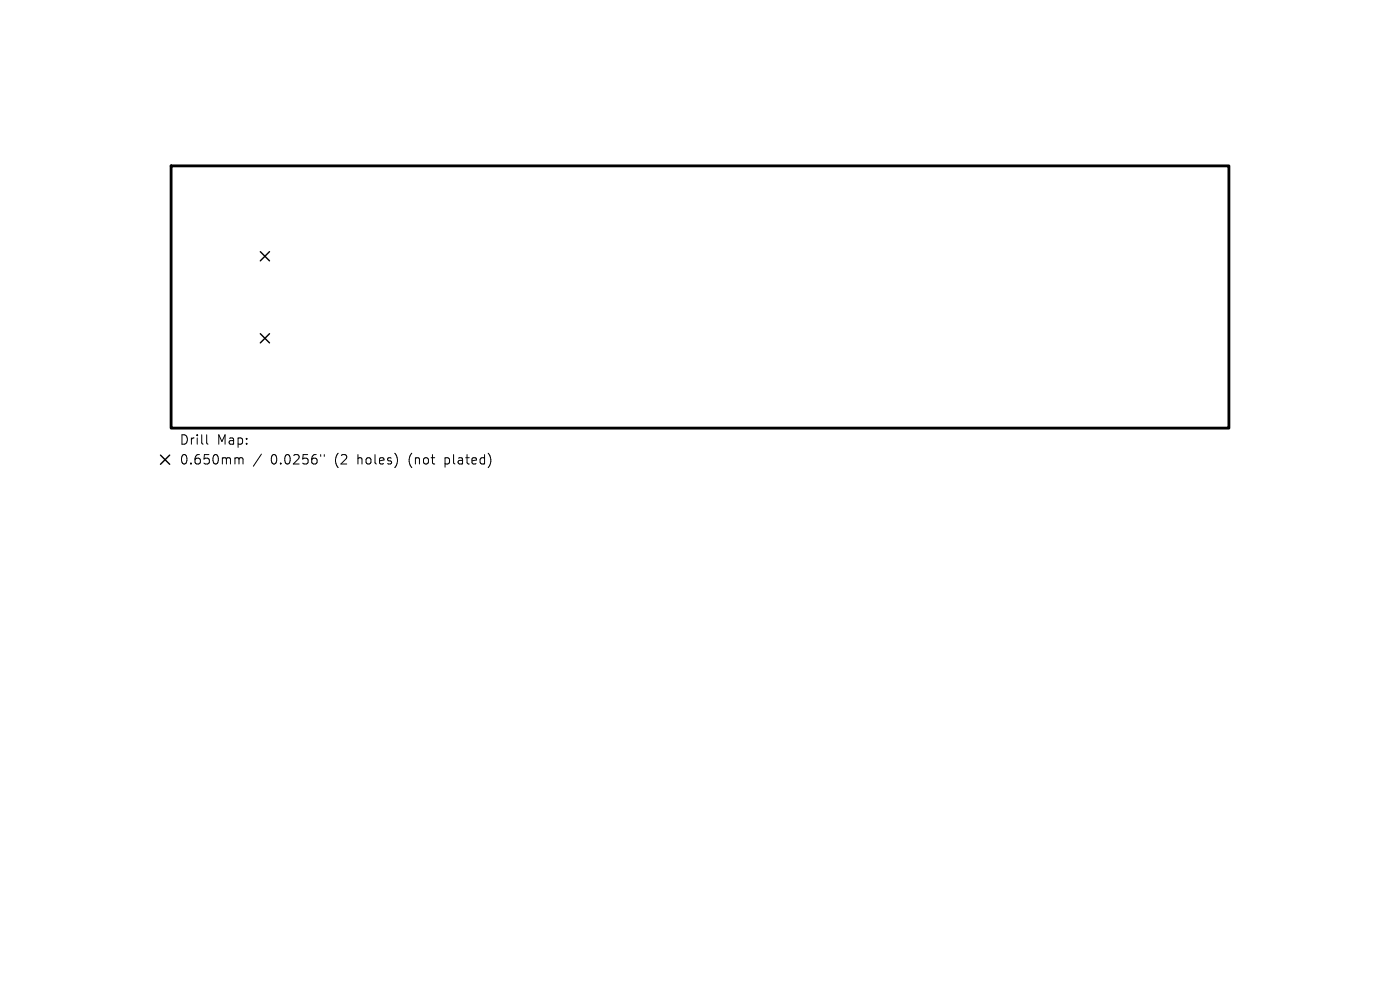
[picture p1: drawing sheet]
<svg xmlns="http://www.w3.org/2000/svg" width="297mm" height="210mm" viewBox="0 0 297 210" stroke-linecap="round" stroke-linejoin="round" font-family="sans-serif">
<defs><g id="words">
<g font-size="2.8">
<text x="38" y="94.6">Drill</text>
<text x="46" y="94.6">Map:</text>
<text x="38" y="98.8">0.650mm</text>
<text x="57.4" y="98.8">0.0256&quot;</text>
<text x="71.2" y="98.8">(2</text>
<text x="76.1" y="98.8">holes)</text>
<text x="87.2" y="98.8">(not</text>
<text x="95" y="98.8">plated)</text>
</g>
</g></defs>
<path d="M36.3 35.2h224.4v55.6h-224.4z" fill="none" stroke="#000" stroke-width=".6"/>
<path d="M55.2 53.4l2 1.9M57.2 53.4l-2 1.9M55.2 70.8l2 1.9M57.2 70.8l-2 1.9M34 96.5l2 2M36 96.5l-2 2" fill="none" stroke="#000" stroke-width=".3"/>
<path d="M43.8 92.2v1.7l.3 .3M50.1 97.1h.3l.3 .3M50.7 97.4l.3-.3 .5 .1 .1 1.2M50.7 97.4v1M55.5 96.3l-1.8 2.6M68 96.4v.4M68.8 96.4v.4" fill="none" stroke="#000" stroke-width=".21"/>
<use href="#words"/>
</svg>
